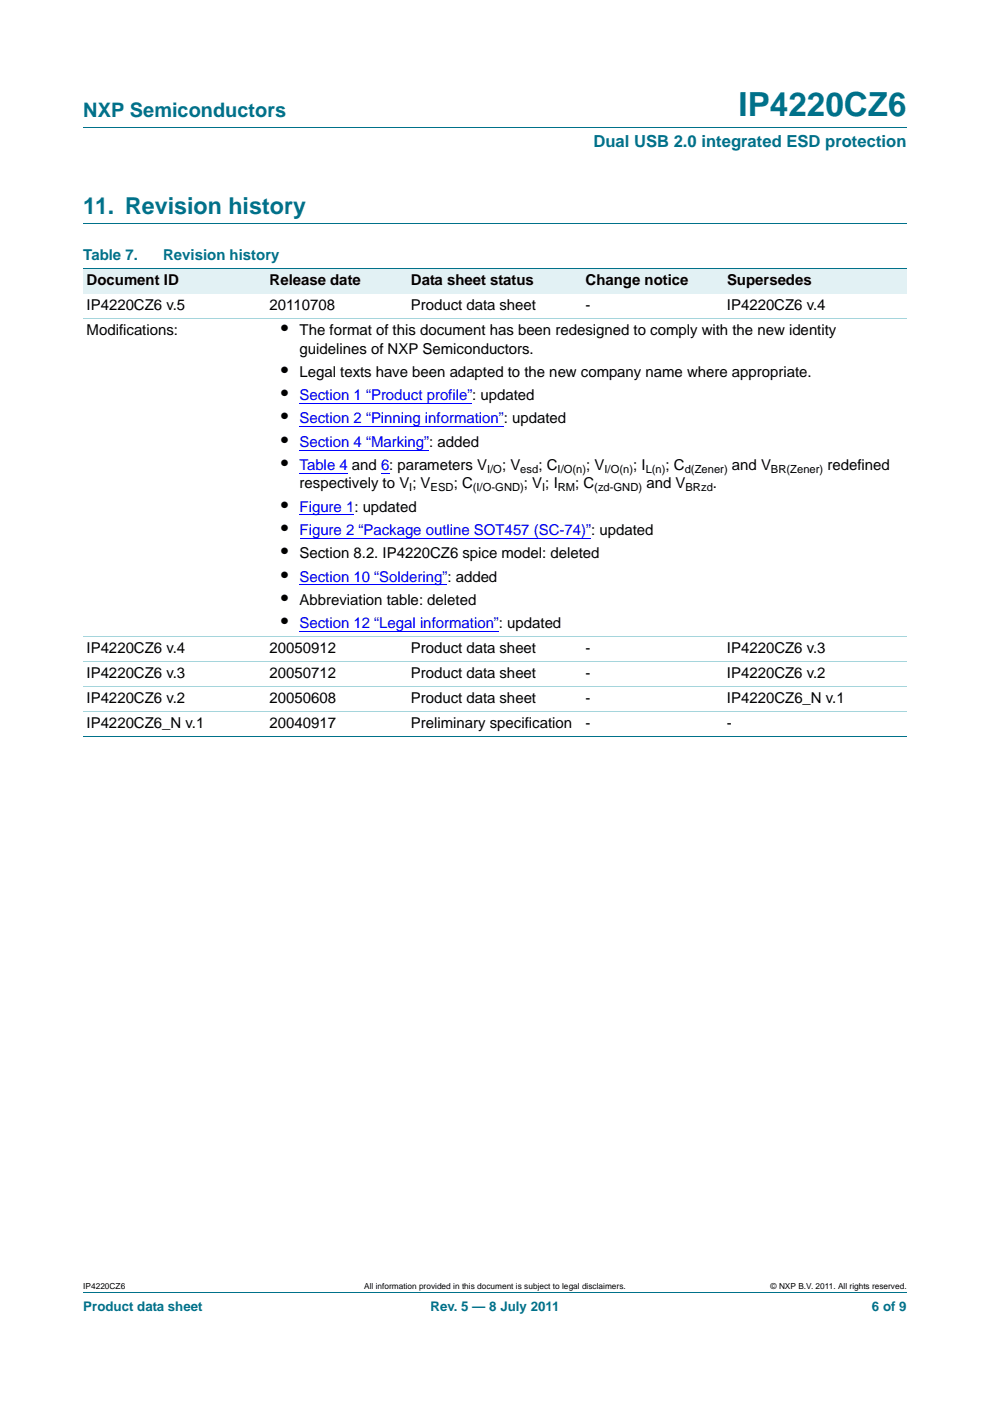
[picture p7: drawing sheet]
<svg xmlns="http://www.w3.org/2000/svg" width="210mm" height="297mm" viewBox="0 0 210 297" stroke-linecap="round" stroke-linejoin="round" font-family="sans-serif">
<defs><g id="words">
<text font-size="7" fill="#00718a" x="156.6" y="24.6">IP4220CZ6</text>
<text font-size="4.9" fill="#00718a" x="17.7" y="45.4">11. Revision history</text>
<text font-size="4.2" fill="#00718a" x="17.7" y="24.9">NXP Semiconductors</text>
<g font-size="4.2">
<text x="59.6" y="71.1">•</text>
<text x="59.6" y="79.9">•</text>
<text x="59.6" y="84.8">•</text>
<text x="59.6" y="89.8">•</text>
<text x="59.6" y="94.7">•</text>
<text x="59.6" y="99.7">•</text>
<text x="59.6" y="108.5">•</text>
<text x="59.6" y="113.4">•</text>
<text x="59.6" y="118.3">•</text>
<text x="59.6" y="123.3">•</text>
<text x="59.6" y="128.2">•</text>
<text x="59.6" y="133.2">•</text>
</g>
<text font-size="3.5" fill="#00718a" x="125.9" y="31.1">Dual USB 2.0 integrated ESD protection</text>
<g font-size="3.2" fill="#00718a">
<text x="17.7" y="55.2">Table 7.</text>
<text x="34.6" y="55.2">Revision history</text>
</g>
<g font-size="3.2">
<text x="18.4" y="60.5">Document ID</text>
<text x="18.4" y="65.8">IP4220CZ6 v.5</text>
<text x="57.2" y="65.8">20110708</text>
<text x="57.2" y="60.5">Release date</text>
<text x="87.2" y="60.5">Data sheet status</text>
<text x="87.2" y="65.8">Product data sheet</text>
<text x="124.2" y="65.8">-</text>
<text x="124.2" y="60.5">Change notice</text>
<text x="154.2" y="65.8">IP4220CZ6 v.4</text>
<text x="154.2" y="60.5">Supersedes</text>
<text x="18.4" y="71.1">Modifications:</text>
<text x="63.5" y="71.1">The format of this document has been redesigned to comply with the new identity</text>
<text x="63.5" y="75">guidelines of NXP Semiconductors.</text>
<text x="63.5" y="79.9">Legal texts have been adapted to the new company name where appropriate.</text>
<text x="106.5" y="99.7">; V</text>
<text x="114.2" y="99.7">; C</text>
<text x="124.3" y="99.7">; V</text>
<text x="134.3" y="99.7">; I</text>
<text x="141.2" y="99.7">; C</text>
<text x="155.2" y="99.7">and V</text>
<text x="175.5" y="99.7">redefined</text>
<text x="63.5" y="103.5">respectively to V ; V</text>
<text x="96.2" y="103.5">; C</text>
<text x="111.1" y="103.5">; V ; I</text>
<text x="122" y="103.5">; C</text>
<text x="137.1" y="103.5">and V</text>
<text x="151.2" y="103.5">.</text>
<text x="63.5" y="118.3">Section 8.2. IP4220CZ6 spice model: deleted</text>
<text x="63.5" y="128.2">Abbreviation table: deleted</text>
<text x="18.4" y="138.5">IP4220CZ6 v.4</text>
<text x="18.4" y="143.7">IP4220CZ6 v.3</text>
<text x="57.2" y="138.5">20050912</text>
<text x="57.2" y="143.7">20050712</text>
<text x="87.2" y="138.5">Product data sheet</text>
<text x="87.2" y="143.7">Product data sheet</text>
<text x="124.2" y="138.5">-</text>
<text x="124.2" y="143.7">-</text>
<text x="154.2" y="138.5">IP4220CZ6 v.3</text>
<text x="154.2" y="143.7">IP4220CZ6 v.2</text>
<text x="18.4" y="149">IP4220CZ6 v.2</text>
<text x="57.2" y="149">20050608</text>
<text x="87.2" y="149">Product data sheet</text>
<text x="124.2" y="149">-</text>
<text x="154.2" y="149">IP4220CZ6_N v.1</text>
<text x="18.4" y="154.3">IP4220CZ6_N v.1</text>
<text x="57.2" y="154.3">20040917</text>
<text x="87.2" y="154.3">Preliminary specification</text>
<text x="124.2" y="154.3">-</text>
<text x="154.2" y="154.3">-</text>
</g>
<g font-size="3.2" fill="#00f">
<text x="63.5" y="84.8">Section 1 “Product profile”: updated</text>
<text x="63.5" y="89.8">Section 2 “Pinning information”: updated</text>
<text x="63.5" y="94.7">Section 4 “Marking”: added</text>
<text x="63.5" y="99.7">Table 4 and 6: parameters V</text>
<text x="63.5" y="108.5">Figure 1: updated</text>
<text x="63.5" y="113.4">Figure 2 “Package outline SOT457 (SC-74)”: updated</text>
<text x="63.5" y="123.3">Section 10 “Soldering”: added</text>
<text x="63.5" y="133.2">Section 12 “Legal information”: updated</text>
</g>
<g font-size="2.8" fill="#00718a">
<text x="17.7" y="277.9">Product data sheet</text>
<text x="91.3" y="277.9">Rev. 5 — 8 July 2011</text>
<text x="184.9" y="277.9">6 of 9</text>
</g>
<g font-size="2.4">
<text x="103.3" y="100.2">I/O</text>
<text x="110.4" y="100.2">esd</text>
<text x="118.3" y="100.2">I/O(n)</text>
<text x="128.2" y="100.2">I/O(n)</text>
<text x="136.9" y="100.2">L(n)</text>
<text x="145.2" y="100.2">d(Zener)</text>
<text x="163.5" y="100.2">BR(Zener)</text>
<text x="86.8" y="104.1">I</text>
<text x="91.3" y="104.1">ESD</text>
<text x="100.3" y="104.1">(I/O-GND)</text>
<text x="115" y="104.1">I</text>
<text x="118.3" y="104.1">RM</text>
<text x="126" y="104.1">(zd-GND)</text>
<text x="145.4" y="104.1">BRzd</text>
</g>
<g font-size="1.8">
<text x="17.7" y="273.3">IP4220CZ6</text>
<text x="77.2" y="273.3">All information provided in this document is subject to legal disclaimers.</text>
<text x="163.5" y="273.3">© NXP B.V. 2011. All rights reserved.</text>
</g>
</g></defs>
<path d="M17.7 27h174.6M17.7 47.4h174.6M17.7 273.9h174.6" fill="none" stroke="#00718a" stroke-width=".21"/>
<g fill="#e2f1f4">
<path d="M17.7 57h38.8v5.3h-38.8z"/>
<path d="M56.5 57h30v5.3h-30z"/>
<path d="M86.5 57h37v5.3h-37z"/>
<path d="M123.5 57h30v5.3h-30z"/>
<path d="M153.5 57h38.8v5.3h-38.8z"/>
</g>
<path d="M63.5 85.5h35.6" fill="none" stroke="#00f" stroke-width=".21"/>
<path d="M99.1 85.4h1.1v.2h-1.1z" fill="#00f"/>
<path d="M63.5 90.5h42.3" fill="none" stroke="#00f" stroke-width=".21"/>
<path d="M105.8 90.4h1.1v.2h-1.1z" fill="#00f"/>
<path d="M63.5 95.4h26.5" fill="none" stroke="#00f" stroke-width=".21"/>
<path d="M90 95.3h1v.2h-1z" fill="#00f"/>
<path d="M63.5 100.4h10.3" fill="none" stroke="#00f" stroke-width=".21"/>
<path d="M80.8 100.3h1.8v.1h-1.8z" fill="#00f"/>
<path d="M63.5 109.2h11.7M63.5 114.1h60.8" fill="none" stroke="#00f" stroke-width=".21"/>
<path d="M124.3 114h1.1v.2h-1.1z" fill="#00f"/>
<path d="M63.5 124h30.4" fill="none" stroke="#00f" stroke-width=".21"/>
<path d="M93.9 123.9h1v.2h-1z" fill="#00f"/>
<path d="M63.5 133.9h41.3" fill="none" stroke="#00f" stroke-width=".21"/>
<path d="M104.8 133.8h1v.2h-1z" fill="#00f"/>
<path d="M17.7 57h174.6M17.7 156.1h174.6" fill="none" stroke="#00718a" stroke-width=".21"/>
<path d="M17.7 67.5h174.6M17.7 134.9h174.6M17.7 140.2h174.6M17.7 145.5h174.6M17.7 150.8h174.6" fill="none" stroke="#a5d5dc" stroke-width=".21"/>
<use href="#words"/>
</svg>
